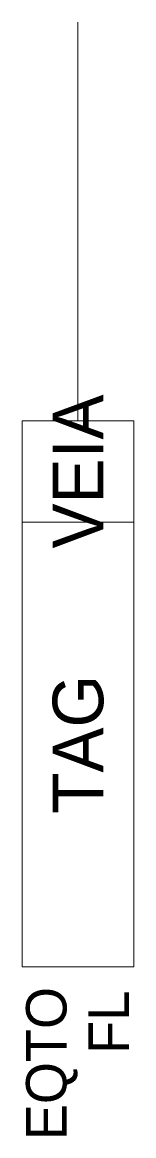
# Model space of a CAD drawing. Header units: millimetres. Extents: x 0.8 to 6.3, y -65.1 to -10.
import ezdxf
from ezdxf.enums import TextEntityAlignment as Align

# ---------------------------------------------------------------- set-up
doc = ezdxf.new("R2010")
doc.units = ezdxf.units.MM
doc.header["$MEASUREMENT"] = 0
doc.layers.get('0').update_dxf_attribs({"linetype": 'CONTINUOUS'})
doc.styles.add('INTL_ISO', font='intl_iso.shx')

msp = doc.modelspace()

# ---------------------------------------------------------------- linework, layer by layer
at = {"color": 7, "linetype": 'Continuous', "lineweight": 0}
msp.add_line((3.509, -29.709, 54.53), (3.509, -10.005, 54.53), dxfattribs=at)
at = {"linetype": 'Continuous', "lineweight": 0}
msp.add_line((0.759, -34.728, 54.53), (6.259, -34.728, 54.53), dxfattribs=at)
at = {"linetype": 'Continuous', "lineweight": 0, "elevation": 54.53}
msp.add_lwpolyline([(0.759, -56.728), (6.259, -56.728), (6.259, -29.728), (0.759, -29.728)], close=True, dxfattribs=at)

# ---------------------------------------------------------------- texts
at = {"color": 7, "style": 'INTL_ISO'}
for tag, p in [('VEIA', (3.509, -32.228, 54.53)), ('TAG', (3.509, -45.728, 54.53))]:
    msp.add_attdef(tag, text='', height=2.5, rotation=90, dxfattribs=at).set_placement(p, align=Align.MIDDLE_CENTER)
for tag, p in [('EQTO', (1.943, -57.728, 54.53)), ('FL', (5.023, -57.909, 54.53))]:
    msp.add_attdef(tag, text='', height=2, rotation=90, dxfattribs=at).set_placement(p, align=Align.MIDDLE_RIGHT)

doc.saveas('drawing.dxf')
